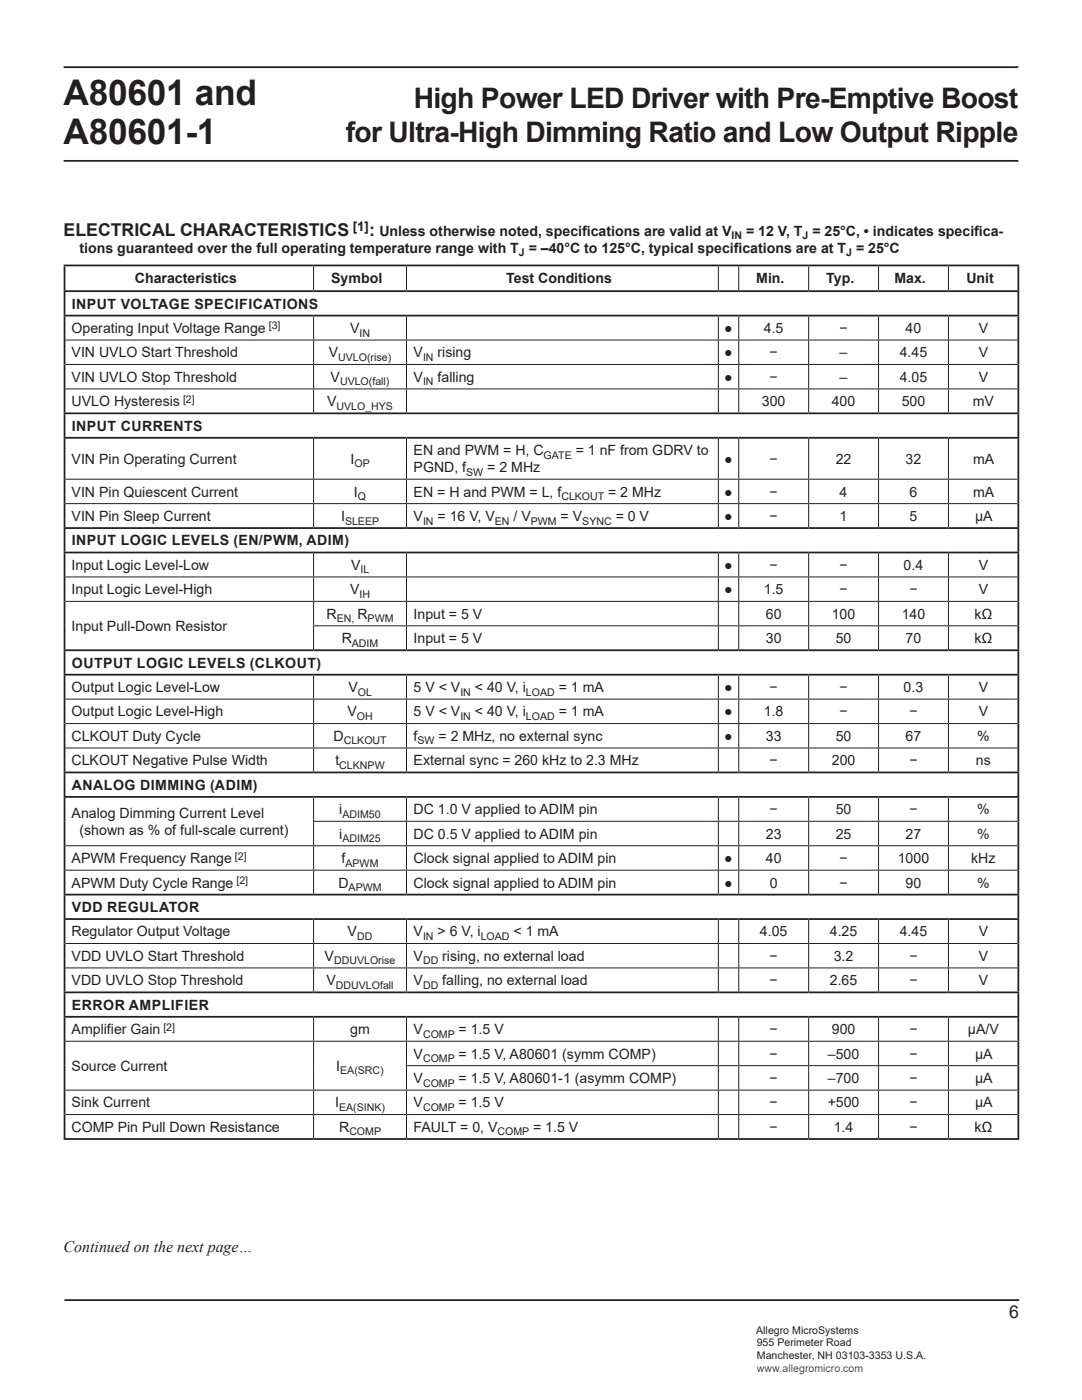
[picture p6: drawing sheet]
<svg xmlns="http://www.w3.org/2000/svg" width="216mm" height="279mm" viewBox="0 0 216 279" stroke-linecap="round" stroke-linejoin="round" font-family="sans-serif">
<defs><g id="words">
<g font-size="7.1" fill="#231f20">
<text x="12.7" y="20.9">A80601 and</text>
<text x="12.7" y="28.7">A80601-1</text>
</g>
<g font-size="5.6" fill="#231f20">
<text x="82.6" y="21.5">High Power LED Driver with Pre-Emptive Boost</text>
<text x="69" y="28.3">for Ultra-High Dimming Ratio and Low Output Ripple</text>
</g>
<g font-size="3.5" fill="#231f20">
<text x="12.7" y="47">ELECTRICAL CHARACTERISTICS</text>
<text x="73.6" y="47">:</text>
<text x="201.4" y="263.1">6</text>
</g>
<text font-size="3.2" fill="#231f20" x="12.7" y="249.9">Continued on the next page…</text>
<g font-size="2.8" fill="#231f20">
<text x="75.7" y="47">Unless otherwise noted, specif</text>
<text x="116.2" y="47">ications are valid at V</text>
<text x="148.9" y="47">= 12 V, T = 25°C, • indicates specif</text>
<text x="194.4" y="47">ica-</text>
<text x="15.9" y="50.4">tions guaranteed over the full operating temperature range with T = –40°C to 125°C, typical specif</text>
<text x="146.4" y="50.4">ications are at T = 25°C</text>
<text x="26.9" y="56.6">Characteristics</text>
<text x="66.1" y="56.6">Symbol</text>
<text x="101" y="56.6">Test Conditions</text>
<text x="150.9" y="56.6">Min.</text>
<text x="164.9" y="56.6">Typ.</text>
<text x="178.5" y="56.6">Max.</text>
<text x="192.8" y="56.6">Unit</text>
<text x="14.3" y="61.6">INPUT VOLTAGE SPECIFICATIONS</text>
<text x="14.3" y="66.5">Operating Input Voltage Range</text>
<text x="14.3" y="71.3">VIN UVLO Start Threshold</text>
<text x="65.6" y="71.3">V</text>
<text x="69.8" y="66.5">V</text>
<text x="82.5" y="71.3">V</text>
<text x="87.3" y="71.3">rising</text>
<text x="144.5" y="71.3">●</text>
<text x="144.5" y="66.5">●</text>
<text x="152.4" y="66.5">4.5</text>
<text x="153.6" y="71.3">−</text>
<text x="167.5" y="66.5">−</text>
<text x="167.5" y="71.3">–</text>
<text x="179.5" y="71.3">4.45</text>
<text x="180.7" y="66.5">40</text>
<text x="195.3" y="71.3">V</text>
<text x="195.3" y="66.5">V</text>
<text x="14.3" y="76.2">VIN UVLO Stop Threshold</text>
<text x="66" y="76.2">V</text>
<text x="82.5" y="76.2">V</text>
<text x="87.3" y="76.2">falling</text>
<text x="144.5" y="76.2">●</text>
<text x="153.6" y="76.2">−</text>
<text x="167.5" y="76.2">–</text>
<text x="179.5" y="76.2">4.05</text>
<text x="195.3" y="76.2">V</text>
<text x="14.3" y="81.1">UVLO Hysteresis</text>
<text x="65.3" y="81.1">V</text>
<text x="152" y="81.1">300</text>
<text x="166" y="81.1">400</text>
<text x="179.9" y="81.1">500</text>
<text x="194.1" y="81.1">mV</text>
<text x="14.3" y="86">INPUT CURRENTS</text>
<text x="14.3" y="92.5">VIN Pin Operating Current</text>
<text x="69.9" y="92.5">I</text>
<text x="82.5" y="90.8">EN and PWM = H, C</text>
<text x="82.5" y="94.2">PGND, f</text>
<text x="97.2" y="94.2">= 2 MHz</text>
<text x="114.9" y="90.8">= 1 nF from GDRV to</text>
<text x="144.5" y="92.5">●</text>
<text x="153.6" y="92.5">−</text>
<text x="166.8" y="92.5">22</text>
<text x="180.7" y="92.5">32</text>
<text x="194.2" y="92.5">mA</text>
<text x="14.3" y="99.1">VIN Pin Quiescent Current</text>
<text x="70.6" y="99.1">I</text>
<text x="82.5" y="99.1">EN = H and PWM = L, f</text>
<text x="121.3" y="99.1">= 2 MHz</text>
<text x="144.5" y="99.1">●</text>
<text x="153.6" y="99.1">−</text>
<text x="167.5" y="99.1">4</text>
<text x="181.5" y="99.1">6</text>
<text x="194.2" y="99.1">mA</text>
<text x="14.3" y="104">VIN Pin Sleep Current</text>
<text x="68.1" y="104">I</text>
<text x="82.5" y="104">V</text>
<text x="87.3" y="104">= 16 V, V</text>
<text x="102.5" y="104">/ V</text>
<text x="111.9" y="104">= V</text>
<text x="122.8" y="104">= 0 V</text>
<text x="144.5" y="104">●</text>
<text x="153.6" y="104">−</text>
<text x="167.5" y="104">1</text>
<text x="181.5" y="104">5</text>
<text x="194.6" y="104">µA</text>
<text x="14.3" y="113.7">Input Logic Level-Low</text>
<text x="14.3" y="108.9">INPUT LOGIC LEVELS (EN/PWM, ADIM)</text>
<text x="70.1" y="113.7">V</text>
<text x="144.5" y="113.7">●</text>
<text x="153.6" y="113.7">−</text>
<text x="167.5" y="113.7">−</text>
<text x="180.3" y="113.7">0.4</text>
<text x="195.3" y="113.7">V</text>
<text x="14.3" y="118.6">Input Logic Level-High</text>
<text x="69.8" y="118.6">V</text>
<text x="144.5" y="118.6">●</text>
<text x="152.4" y="118.6">1.5</text>
<text x="167.5" y="118.6">−</text>
<text x="181.5" y="118.6">−</text>
<text x="195.3" y="118.6">V</text>
<text x="14.3" y="125.9">Input Pull-Down Resistor</text>
<text x="65.2" y="123.5">R</text>
<text x="71.3" y="123.5">R</text>
<text x="82.5" y="123.5">Input = 5 V</text>
<text x="152.8" y="123.5">60</text>
<text x="166" y="123.5">100</text>
<text x="179.9" y="123.5">140</text>
<text x="194.4" y="123.5">kΩ</text>
<text x="68.2" y="128.4">R</text>
<text x="82.5" y="128.4">Input = 5 V</text>
<text x="152.8" y="128.4">30</text>
<text x="166.8" y="128.4">50</text>
<text x="180.7" y="128.4">70</text>
<text x="194.4" y="128.4">kΩ</text>
<text x="14.3" y="133.2">OUTPUT LOGIC LEVELS (CLKOUT)</text>
<text x="14.3" y="143">Output Logic Level-High</text>
<text x="14.3" y="138.1">Output Logic Level-Low</text>
<text x="69.3" y="143">V</text>
<text x="69.5" y="138.1">V</text>
<text x="82.5" y="138.1">5 V &lt; V</text>
<text x="82.5" y="143">5 V &lt; V</text>
<text x="94.8" y="138.1">&lt; 40 V, i</text>
<text x="94.8" y="143">&lt; 40 V, i</text>
<text x="111.5" y="138.1">= 1 mA</text>
<text x="111.5" y="143">= 1 mA</text>
<text x="144.5" y="138.1">●</text>
<text x="144.5" y="143">●</text>
<text x="152.4" y="143">1.8</text>
<text x="153.6" y="138.1">−</text>
<text x="167.5" y="138.1">−</text>
<text x="167.5" y="143">−</text>
<text x="180.3" y="138.1">0.3</text>
<text x="181.5" y="143">−</text>
<text x="195.3" y="138.1">V</text>
<text x="195.3" y="143">V</text>
<text x="14.3" y="147.9">CLKOUT Duty Cycle</text>
<text x="66.5" y="147.9">D</text>
<text x="82.5" y="147.9">f</text>
<text x="87.5" y="147.9">= 2 MHz, no external sync</text>
<text x="144.5" y="147.9">●</text>
<text x="152.8" y="147.9">33</text>
<text x="166.8" y="147.9">50</text>
<text x="180.7" y="147.9">67</text>
<text x="195" y="147.9">%</text>
<text x="14.3" y="152.7">CLKOUT Negative Pulse Width</text>
<text x="66.9" y="152.7">t</text>
<text x="82.5" y="152.7">External sync = 260 kHz to 2.3 MHz</text>
<text x="153.6" y="152.7">−</text>
<text x="166" y="152.7">200</text>
<text x="181.5" y="152.7">−</text>
<text x="194.7" y="152.7">ns</text>
<text x="14.3" y="157.6">ANALOG DIMMING (ADIM)</text>
<text x="14.3" y="163.2">Analog Dimming Current Level</text>
<text x="15.9" y="166.6">(shown as % of full-scale current)</text>
<text x="67.7" y="162.5">i</text>
<text x="67.7" y="167.4">i</text>
<text x="82.5" y="162.5">DC 1.0 V applied to ADIM pin</text>
<text x="82.5" y="167.4">DC 0.5 V applied to ADIM pin</text>
<text x="152.8" y="167.4">23</text>
<text x="153.6" y="162.5">−</text>
<text x="166.8" y="167.4">25</text>
<text x="166.8" y="162.5">50</text>
<text x="180.7" y="167.4">27</text>
<text x="181.5" y="162.5">−</text>
<text x="195" y="167.4">%</text>
<text x="195" y="162.5">%</text>
<text x="14.3" y="172.3">APWM Frequency Range</text>
<text x="68.2" y="172.3">f</text>
<text x="82.5" y="172.3">Clock signal applied to ADIM pin</text>
<text x="144.5" y="172.3">●</text>
<text x="152.8" y="172.3">40</text>
<text x="167.5" y="172.3">−</text>
<text x="179.1" y="172.3">1000</text>
<text x="193.8" y="172.3">kHz</text>
<text x="14.3" y="177.1">APWM Duty Cycle Range</text>
<text x="67.5" y="177.1">D</text>
<text x="82.5" y="177.1">Clock signal applied to ADIM pin</text>
<text x="144.5" y="177.1">●</text>
<text x="153.6" y="177.1">0</text>
<text x="167.5" y="177.1">−</text>
<text x="180.7" y="177.1">90</text>
<text x="195" y="177.1">%</text>
<text x="14.3" y="182">VDD REGULATOR</text>
<text x="14.3" y="186.9">Regulator Output Voltage</text>
<text x="14.3" y="191.8">VDD UVLO Start Threshold</text>
<text x="64.8" y="191.8">V</text>
<text x="69.4" y="186.9">V</text>
<text x="82.5" y="186.9">V</text>
<text x="82.5" y="191.8">V</text>
<text x="87.3" y="186.9">&gt; 6 V, i</text>
<text x="88.2" y="191.8">rising, no external load</text>
<text x="102.5" y="186.9">&lt; 1 mA</text>
<text x="151.6" y="186.9">4.05</text>
<text x="153.6" y="191.8">−</text>
<text x="165.6" y="186.9">4.25</text>
<text x="166.4" y="191.8">3.2</text>
<text x="179.5" y="186.9">4.45</text>
<text x="181.5" y="191.8">−</text>
<text x="195.3" y="186.9">V</text>
<text x="195.3" y="191.8">V</text>
<text x="14.3" y="196.6">VDD UVLO Stop Threshold</text>
<text x="65.1" y="196.6">V</text>
<text x="82.5" y="196.6">V</text>
<text x="88.2" y="196.6">falling, no external load</text>
<text x="153.6" y="196.6">−</text>
<text x="165.6" y="196.6">2.65</text>
<text x="181.5" y="196.6">−</text>
<text x="195.3" y="196.6">V</text>
<text x="14.3" y="201.5">ERROR AMPLIFIER</text>
<text x="14.3" y="206.4">Amplifier Gain</text>
<text x="69.9" y="206.4">gm</text>
<text x="82.5" y="206.4">V</text>
<text x="91.5" y="206.4">= 1.5 V</text>
<text x="153.6" y="206.4">−</text>
<text x="166" y="206.4">900</text>
<text x="181.5" y="206.4">−</text>
<text x="193.1" y="206.4">μA/V</text>
<text x="14.3" y="213.7">Source Current</text>
<text x="67.1" y="213.7">I</text>
<text x="82.5" y="211.3">V</text>
<text x="91.5" y="211.3">= 1.5 V, A80601 (symm COMP)</text>
<text x="153.6" y="211.3">−</text>
<text x="165.2" y="211.3">–500</text>
<text x="181.5" y="211.3">−</text>
<text x="194.6" y="211.3">μA</text>
<text x="14.3" y="221">Sink Current</text>
<text x="66.9" y="221">I</text>
<text x="82.5" y="221">V</text>
<text x="82.5" y="216.1">V</text>
<text x="91.5" y="216.1">= 1.5 V, A80601-1 (asymm COMP)</text>
<text x="91.5" y="221">= 1.5 V</text>
<text x="153.6" y="216.1">−</text>
<text x="153.6" y="221">−</text>
<text x="165.2" y="221">+500</text>
<text x="165.2" y="216.1">–700</text>
<text x="181.5" y="216.1">−</text>
<text x="181.5" y="221">−</text>
<text x="194.6" y="216.1">μA</text>
<text x="194.6" y="221">μA</text>
<text x="14.3" y="225.9">COMP Pin Pull Down Resistance</text>
<text x="67.7" y="225.9">R</text>
<text x="82.5" y="225.9">FAULT = 0, V</text>
<text x="106.4" y="225.9">= 1.5 V</text>
<text x="153.6" y="225.9">−</text>
<text x="166.4" y="225.9">1.4</text>
<text x="181.5" y="225.9">−</text>
<text x="194.4" y="225.9">kΩ</text>
</g>
<text font-size="2.6" fill="#231f20" x="70.4" y="46.1">[1]</text>
<g font-size="2.1" fill="#231f20">
<text x="146" y="47.7">IN</text>
<text x="160.1" y="47.7">J</text>
<text x="103.5" y="51.1">J</text>
<text x="168.8" y="51.1">J</text>
<text x="53.6" y="65.7">[3]</text>
<text x="71.7" y="67.2">IN</text>
<text x="67.5" y="72">UVLO(rise)</text>
<text x="67.8" y="76.9">UVLO(fall)</text>
<text x="84.4" y="72">IN</text>
<text x="84.4" y="76.9">IN</text>
<text x="36.5" y="80.4">[2]</text>
<text x="67.1" y="81.8">UVLO_HYS</text>
<text x="70.7" y="93.2">OP</text>
<text x="93" y="94.9">SW</text>
<text x="108.5" y="91.5">GATE</text>
<text x="71.4" y="99.8">Q</text>
<text x="112" y="99.8">CLKOUT</text>
<text x="68.8" y="104.7">SLEEP</text>
<text x="84.4" y="104.7">IN</text>
<text x="98.7" y="104.7">EN</text>
<text x="105.9" y="104.7">PWM</text>
<text x="116.2" y="104.7">SYNC</text>
<text x="71.7" y="119.3">IH</text>
<text x="71.9" y="114.4">IL</text>
<text x="67.2" y="124.2">EN,</text>
<text x="73.4" y="124.2">PWM</text>
<text x="70.2" y="129.1">ADIM</text>
<text x="71.2" y="143.7">OH</text>
<text x="71.4" y="138.8">OL</text>
<text x="91.9" y="138.8">IN</text>
<text x="91.9" y="143.7">IN</text>
<text x="104.9" y="138.8">LOAD</text>
<text x="104.9" y="143.7">LOAD</text>
<text x="68.6" y="148.6">CLKOUT</text>
<text x="83.3" y="148.6">SW</text>
<text x="67.7" y="153.5">CLKNPW</text>
<text x="68.3" y="163.2">ADIM50</text>
<text x="46.9" y="171.5">[2]</text>
<text x="68.3" y="168.1">ADIM25</text>
<text x="68.9" y="173">APWM</text>
<text x="47.2" y="176.4">[2]</text>
<text x="69.6" y="177.8">APWM</text>
<text x="71.3" y="187.6">DD</text>
<text x="84.4" y="187.6">IN</text>
<text x="95.9" y="187.6">LOAD</text>
<text x="66.7" y="192.5">DDUVLOrise</text>
<text x="67" y="197.3">DDUVLOfall</text>
<text x="84.4" y="192.5">DD</text>
<text x="84.4" y="197.3">DD</text>
<text x="32.6" y="205.7">[2]</text>
<text x="84.4" y="207.1">COMP</text>
<text x="67.9" y="214.4">EA(SRC)</text>
<text x="84.4" y="212">COMP</text>
<text x="67.6" y="221.7">EA(SINK)</text>
<text x="84.4" y="216.9">COMP</text>
<text x="84.4" y="221.7">COMP</text>
<text x="69.7" y="226.6">COMP</text>
<text x="99.3" y="226.6">COMP</text>
<text x="150.9" y="266.2">Allegro MicroSystems</text>
<text x="151" y="268.7">955 Perimeter Road</text>
<text x="151" y="271.2">Manchester, NH 03103-3353 U.S.A.</text>
</g>
<text font-size="2.1" fill="#00f" x="151" y="273.8">www.allegromicro.com</text>
</g></defs>
<g fill="none" stroke="#231f20" stroke-width=".35">
<path d="M12.7 13.4h190.5M12.7 32.1h190.5M12.7 53h190.7M12.7 58.1h190.7M12.9 53.2v4.7M12.9 58.3v4.5M203.2 53.2v4.7M203.2 58.3v4.5M12.7 63h190.7M12.9 63.2v19.1M203.2 63.2v19.1M12.7 82.5h190.7"/>
<path d="M12.7 87.4h190.7M12.9 82.7v4.5M12.9 87.5v17.7M203.2 82.7v4.5M203.2 87.5v17.7M12.7 105.4h190.7M12.7 110.3h190.7M12.9 105.6v4.5M12.9 110.4v19.2M203.2 105.6v4.5M203.2 110.4v19.2M12.7 129.8h190.7"/>
<path d="M12.7 134.6h190.7M12.9 129.9v4.6M12.9 134.8v19.2M203.2 129.9v4.6M203.2 134.8v19.2M12.7 154.2h190.7M12.7 159h190.7M12.9 154.3v4.6M12.9 159.2v19.2M203.2 154.3v4.6M203.2 159.2v19.2M12.7 178.5h190.7"/>
<path d="M12.9 178.7v4.5M203.2 178.7v4.5M12.7 183.4h190.7M12.7 198h190.7M12.9 183.6v14.3M12.9 198.2v4.5M203.2 183.6v14.3M203.2 198.2v4.5M12.7 202.9h190.7M12.9 203.1v24M203.2 203.1v24M12.7 227.3h190.7"/>
<path d="M12.9 259.5h190.5"/>
</g>
<g fill="none" stroke="#231f20" stroke-width=".2">
<path d="M62.6 53.2v4.7M81.1 53.2v4.7M143.3 53.2v4.7M147.4 53.2v4.7M161.4 53.2v4.7M175.3 53.2v4.7M189.3 53.2v4.7M13.1 67.9h189.9M13.1 72.7h189.9M13.1 77.6h189.9M62.6 63.2v4.6M62.6 68v4.7"/>
<path d="M62.6 72.8v4.7M62.6 77.7v4.6M81.1 63.2v4.6M81.1 68v4.7M81.1 72.8v4.7M81.1 77.7v4.6M143.3 63.2v4.6M143.3 68v4.7M143.3 72.8v4.7M143.3 77.7v4.6M147.4 63.2v4.6M147.4 68v4.7"/>
<path d="M147.4 72.8v4.7M147.4 77.7v4.6M161.4 63.2v4.6M161.4 68v4.7M161.4 72.8v4.7M161.4 77.7v4.6M175.3 63.2v4.6M175.3 68v4.7M175.3 72.8v4.7M175.3 77.7v4.6M189.3 63.2v4.6M189.3 68v4.7"/>
<path d="M189.3 72.8v4.7M189.3 77.7v4.6M13.1 95.6h189.9M62.6 87.5v8M62.6 95.7v4.7M81.1 87.5v8M81.1 95.7v4.7M143.3 87.5v8M143.3 95.7v4.7M147.4 87.5v8M147.4 95.7v4.7M161.4 87.5v8"/>
<path d="M161.4 95.7v4.7M175.3 87.5v8M175.3 95.7v4.7M189.3 87.5v8M189.3 95.7v4.7M13.1 100.5h189.9M13.1 115.1h189.9M62.6 100.6v4.6M62.6 110.4v4.7M62.6 115.2v4.7M81.1 100.6v4.6M81.1 110.4v4.7"/>
<path d="M81.1 115.2v4.7M143.3 100.6v4.6M143.3 110.4v4.7M143.3 115.2v4.7M147.4 100.6v4.6M147.4 110.4v4.7M147.4 115.2v4.7M161.4 100.6v4.6M161.4 110.4v4.7M161.4 115.2v4.7M175.3 100.6v4.6M175.3 110.4v4.7"/>
<path d="M175.3 115.2v4.7M189.3 100.6v4.6M189.3 110.4v4.7M189.3 115.2v4.7M13.1 120h189.9M13.1 139.5h189.9M62.5 124.9h140.5M62.6 120.1v4.7M62.6 125v4.6M62.6 134.8v4.6M62.6 139.6v4.7M81.1 120.1v4.7"/>
<path d="M81.1 125v4.6M81.1 134.8v4.6M81.1 139.6v4.7M143.3 120.1v4.7M143.3 125v4.6M143.3 134.8v4.6M143.3 139.6v4.7M147.4 120.1v4.7M147.4 125v4.6M147.4 134.8v4.6M147.4 139.6v4.7M161.4 120.1v4.7"/>
<path d="M161.4 125v4.6M161.4 134.8v4.6M161.4 139.6v4.7M175.3 120.1v4.7M175.3 125v4.6M175.3 134.8v4.6M175.3 139.6v4.7M189.3 120.1v4.7M189.3 125v4.6M189.3 134.8v4.6M189.3 139.6v4.7M13.1 144.4h189.9"/>
<path d="M13.1 149.3h189.9M62.6 144.5v4.7M62.6 149.4v4.6M62.6 159.2v4.6M81.1 144.5v4.7M81.1 149.4v4.6M81.1 159.2v4.6M143.3 144.5v4.7M143.3 149.4v4.6M143.3 159.2v4.6M147.4 144.5v4.7M147.4 149.4v4.6"/>
<path d="M147.4 159.2v4.6M161.4 144.5v4.7M161.4 149.4v4.6M161.4 159.2v4.6M175.3 144.5v4.7M175.3 149.4v4.6M175.3 159.2v4.6M189.3 144.5v4.7M189.3 149.4v4.6M189.3 159.2v4.6M13.1 173.7h189.9M13.1 168.8h189.9"/>
<path d="M62.5 163.9h140.5M62.6 164v4.7M62.6 168.9v4.7M62.6 173.8v4.6M81.1 164v4.7M81.1 168.9v4.7M81.1 173.8v4.6M143.3 164v4.7M143.3 168.9v4.7M143.3 173.8v4.6M147.4 164v4.7M147.4 168.9v4.7"/>
<path d="M147.4 173.8v4.6M161.4 164v4.7M161.4 168.9v4.7M161.4 173.8v4.6M175.3 164v4.7M175.3 168.9v4.7M175.3 173.8v4.6M189.3 164v4.7M189.3 168.9v4.7M189.3 173.8v4.6M13.1 188.3h189.9M13.1 193.2h189.9"/>
<path d="M62.6 183.6v4.6M62.6 188.4v4.7M62.6 193.3v4.6M81.1 183.6v4.6M81.1 188.4v4.7M81.1 193.3v4.6M143.3 183.6v4.6M143.3 188.4v4.7M143.3 193.3v4.6M147.4 183.6v4.6M147.4 188.4v4.7M147.4 193.3v4.6"/>
<path d="M161.4 183.6v4.6M161.4 188.4v4.7M161.4 193.3v4.6M175.3 183.6v4.6M175.3 188.4v4.7M175.3 193.3v4.6M189.3 183.6v4.6M189.3 188.4v4.7M189.3 193.3v4.6M13.1 207.8h189.9M13.1 217.6h189.9M62.6 203.1v4.6"/>
<path d="M62.6 207.9v9.6M62.6 217.6v4.7M81 212.7h122M81.1 203.1v4.6M81.1 207.9v4.7M81.1 212.8v4.7M81.1 217.6v4.7M143.3 203.1v4.6M143.3 207.9v4.7M143.3 212.8v4.7M143.3 217.6v4.7M147.4 203.1v4.6"/>
<path d="M147.4 207.9v4.7M147.4 212.8v4.7M147.4 217.6v4.7M161.4 203.1v4.6M161.4 207.9v4.7M161.4 212.8v4.7M161.4 217.6v4.7M175.3 203.1v4.6M175.3 207.9v4.7M175.3 212.8v4.7M175.3 217.6v4.7M189.3 203.1v4.6"/>
<path d="M189.3 207.9v4.7M189.3 212.8v4.7M189.3 217.6v4.7M13.1 222.4h189.9M62.6 222.5v4.6M81.1 222.5v4.6M143.3 222.5v4.6M147.4 222.5v4.6M161.4 222.5v4.6M175.3 222.5v4.6M189.3 222.5v4.6"/>
</g>
<use href="#words"/>
</svg>
